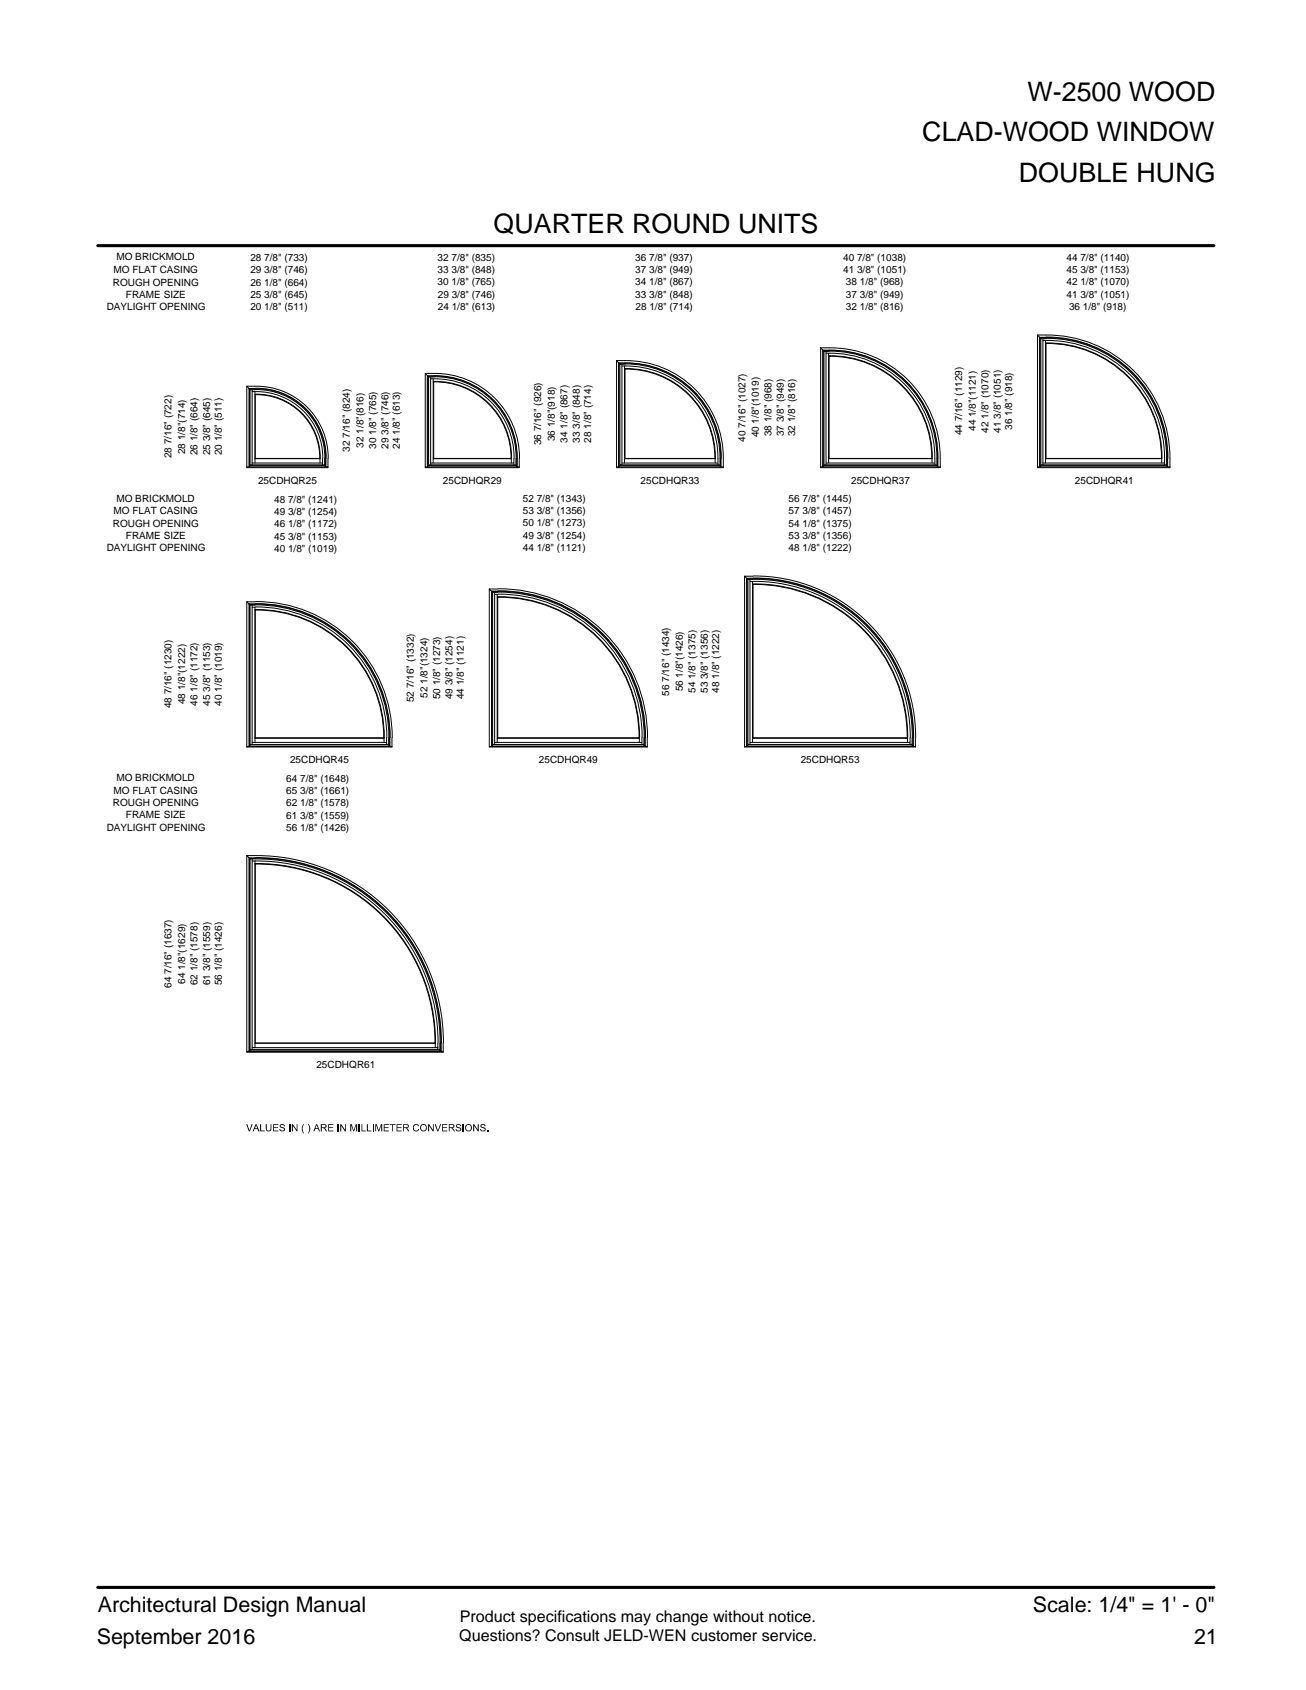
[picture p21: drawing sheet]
<svg xmlns="http://www.w3.org/2000/svg" width="216mm" height="279mm" viewBox="0 0 216 279" stroke-linecap="round" stroke-linejoin="round" font-family="sans-serif">
<defs><g id="words">
<g font-size="4.4">
<text x="169.9" y="16.7">W-2500 WOOD</text>
<text x="152.5" y="23.3">CLAD-WOOD WINDOW</text>
<text x="168.4" y="30.1">DOUBLE HUNG</text>
<text x="81.6" y="38.5">QUARTER ROUND UNITS</text>
</g>
<g font-size="3.5">
<text x="16.2" y="266.5">Architectural Design Manual</text>
<text x="170.8" y="266.5">Scale: 1/4&quot; = 1' - 0&quot;</text>
<text x="16" y="271.8">September 2016</text>
<text x="197.4" y="271.8">21</text>
</g>
<g font-size="2.7">
<text x="76" y="268.2">Product specifications may change without notice.</text>
<text x="75.9" y="271.4">Questions? Consult JELD-WEN customer service.</text>
</g>
<g font-size="1.7">
<text x="18.7" y="47.2">ROUGH OPENING</text>
<text x="18.8" y="45.1">MO FLAT CASING</text>
<text x="19.2" y="43.1">MO BRICKMOLD</text>
<text x="41.4" y="47.2">26 1/8&quot; (664)</text>
<text x="41.4" y="45.1">29 3/8&quot; (746)</text>
<text x="41.4" y="43.1">28 7/8&quot; (733)</text>
<text x="72.3" y="47.2">30 1/8&quot; (765)</text>
<text x="72.3" y="45.1">33 3/8&quot; (848)</text>
<text x="72.3" y="43.1">32 7/8&quot; (835)</text>
<text x="105" y="47.2">34 1/8&quot; (867)</text>
<text x="105" y="45.1">37 3/8&quot; (949)</text>
<text x="105" y="43.1">36 7/8&quot; (937)</text>
<text x="139.4" y="45.1">41 3/8&quot; (1051)</text>
<text x="139.4" y="43.1">40 7/8&quot; (1038)</text>
<text x="139.9" y="47.2">38 1/8&quot; (968)</text>
<text x="176.3" y="47.2">42 1/8&quot; (1070)</text>
<text x="176.3" y="45.1">45 3/8&quot; (1153)</text>
<text x="176.3" y="43.1">44 7/8&quot; (1140)</text>
<text x="17.6" y="51.3">DAYLIGHT OPENING</text>
<text x="20.8" y="49.2">FRAME SIZE</text>
<text x="41.4" y="51.3">20 1/8&quot; (511)</text>
<text x="41.4" y="49.3">25 3/8&quot; (645)</text>
<text x="72.4" y="51.3">24 1/8&quot; (613)</text>
<text x="72.4" y="49.2">29 3/8&quot; (746)</text>
<text x="105" y="49.2">33 3/8&quot; (848)</text>
<text x="105.1" y="51.3">28 1/8&quot; (714)</text>
<text x="139.9" y="51.3">32 1/8&quot; (816)</text>
<text x="139.9" y="49.2">37 3/8&quot; (949)</text>
<text x="176.3" y="49.2">41 3/8&quot; (1051)</text>
<text x="176.7" y="51.3">36 1/8&quot; (918)</text>
<text x="159.1" y="72" transform="rotate(-90 159.1 72)">44 7/16&quot; (1129)</text>
<text x="161.3" y="71.3" transform="rotate(-90 161.3 71.3)">44 1/8&quot;(1121)</text>
<text x="163.4" y="71.5" transform="rotate(-90 163.4 71.5)">42 1/8&quot; (1070)</text>
<text x="165.4" y="71.5" transform="rotate(-90 165.4 71.5)">41 3/8&quot; (1051)</text>
<text x="167.3" y="71" transform="rotate(-90 167.3 71)">36 1/8&quot; (918)</text>
<text x="28.3" y="75.7" transform="rotate(-90 28.3 75.7)">28 7/16&quot; (722)</text>
<text x="30.6" y="75.1" transform="rotate(-90 30.6 75.1)">28 1/8&quot;(714)</text>
<text x="32.7" y="75.3" transform="rotate(-90 32.7 75.3)">26 1/8&quot; (664)</text>
<text x="34.7" y="75.3" transform="rotate(-90 34.7 75.3)">25 3/8&quot; (645)</text>
<text x="36.6" y="75.3" transform="rotate(-90 36.6 75.3)">20 1/8&quot; (511)</text>
<text x="57.9" y="74.7" transform="rotate(-90 57.9 74.7)">32 7/16&quot; (824)</text>
<text x="60.1" y="74" transform="rotate(-90 60.1 74)">32 1/8&quot;(816)</text>
<text x="62.2" y="74.2" transform="rotate(-90 62.2 74.2)">30 1/8&quot; (765)</text>
<text x="64.2" y="74.2" transform="rotate(-90 64.2 74.2)">29 3/8&quot; (746)</text>
<text x="66.1" y="74.2" transform="rotate(-90 66.1 74.2)">24 1/8&quot; (613)</text>
<text x="89.5" y="73.6" transform="rotate(-90 89.5 73.6)">36 7/16&quot; (926)</text>
<text x="91.7" y="73" transform="rotate(-90 91.7 73)">36 1/8&quot;(918)</text>
<text x="93.8" y="73.2" transform="rotate(-90 93.8 73.2)">34 1/8&quot; (867)</text>
<text x="95.8" y="73.2" transform="rotate(-90 95.8 73.2)">33 3/8&quot; (848)</text>
<text x="97.7" y="73.2" transform="rotate(-90 97.7 73.2)">28 1/8&quot; (714)</text>
<text x="123.2" y="73" transform="rotate(-90 123.2 73)">40 7/16&quot; (1027)</text>
<text x="125.5" y="72.3" transform="rotate(-90 125.5 72.3)">40 1/8&quot;(1019)</text>
<text x="127.5" y="72.1" transform="rotate(-90 127.5 72.1)">38 1/8&quot; (968)</text>
<text x="129.6" y="72.1" transform="rotate(-90 129.6 72.1)">37 3/8&quot; (949)</text>
<text x="131.5" y="72.1" transform="rotate(-90 131.5 72.1)">32 1/8&quot; (816)</text>
<text x="19.2" y="82.9">MO BRICKMOLD</text>
<text x="42.7" y="80">25CDHQR25</text>
<text x="45.3" y="83.1">48 7/8&quot; (1241)</text>
<text x="73.2" y="80">25CDHQR29</text>
<text x="86.4" y="83">52 7/8&quot; (1343)</text>
<text x="105.9" y="80">25CDHQR33</text>
<text x="130.4" y="82.9">56 7/8&quot; (1445)</text>
<text x="140.7" y="80">25CDHQR37</text>
<text x="177.7" y="80">25CDHQR41</text>
<text x="18.7" y="87.1">ROUGH OPENING</text>
<text x="18.8" y="85">MO FLAT CASING</text>
<text x="20.8" y="89.1">FRAME SIZE</text>
<text x="45.3" y="89.2">45 3/8&quot; (1153)</text>
<text x="45.3" y="87.1">46 1/8&quot; (1172)</text>
<text x="45.3" y="85.1">49 3/8&quot; (1254)</text>
<text x="86.4" y="89.1">49 3/8&quot; (1254)</text>
<text x="86.4" y="87">50 1/8&quot; (1273)</text>
<text x="86.4" y="85">53 3/8&quot; (1356)</text>
<text x="130.4" y="89.1">53 3/8&quot; (1356)</text>
<text x="130.4" y="87.1">54 1/8&quot; (1375)</text>
<text x="130.4" y="85">57 3/8&quot; (1457)</text>
<text x="17.6" y="91.2">DAYLIGHT OPENING</text>
<text x="45.3" y="91.2">40 1/8&quot; (1019)</text>
<text x="86.4" y="91.1">44 1/8&quot; (1121)</text>
<text x="130.4" y="91.1">48 1/8&quot; (1222)</text>
<text x="28.3" y="117.1" transform="rotate(-90 28.3 117.1)">48 7/16&quot; (1230)</text>
<text x="30.6" y="116.4" transform="rotate(-90 30.6 116.4)">48 1/8&quot;(1222)</text>
<text x="32.7" y="116.6" transform="rotate(-90 32.7 116.6)">46 1/8&quot; (1172)</text>
<text x="34.7" y="116.6" transform="rotate(-90 34.7 116.6)">45 3/8&quot; (1153)</text>
<text x="36.6" y="116.6" transform="rotate(-90 36.6 116.6)">40 1/8&quot; (1019)</text>
<text x="68.4" y="116.1" transform="rotate(-90 68.4 116.1)">52 7/16&quot; (1332)</text>
<text x="70.7" y="115.4" transform="rotate(-90 70.7 115.4)">52 1/8&quot;(1324)</text>
<text x="72.8" y="115.6" transform="rotate(-90 72.8 115.6)">50 1/8&quot; (1273)</text>
<text x="74.8" y="115.6" transform="rotate(-90 74.8 115.6)">49 3/8&quot; (1254)</text>
<text x="76.7" y="115.6" transform="rotate(-90 76.7 115.6)">44 1/8&quot; (1121)</text>
<text x="110.6" y="115" transform="rotate(-90 110.6 115)">56 7/16&quot; (1434)</text>
<text x="112.9" y="114.3" transform="rotate(-90 112.9 114.3)">56 1/8&quot;(1426)</text>
<text x="115" y="114.6" transform="rotate(-90 115 114.6)">54 1/8&quot; (1375)</text>
<text x="117" y="114.6" transform="rotate(-90 117 114.6)">53 3/8&quot; (1356)</text>
<text x="118.9" y="114.5" transform="rotate(-90 118.9 114.5)">48 1/8&quot; (1222)</text>
<text x="18.8" y="131.2">MO FLAT CASING</text>
<text x="19.2" y="129.1">MO BRICKMOLD</text>
<text x="47.3" y="131.2">65 3/8&quot; (1661)</text>
<text x="47.3" y="129.2">64 7/8&quot; (1648)</text>
<text x="47.9" y="126.2">25CDHQR45</text>
<text x="89.1" y="126.2">25CDHQR49</text>
<text x="132.4" y="126.2">25CDHQR53</text>
<text x="17.6" y="137.4">DAYLIGHT OPENING</text>
<text x="18.7" y="133.2">ROUGH OPENING</text>
<text x="20.8" y="135.3">FRAME SIZE</text>
<text x="47.3" y="137.4">56 1/8&quot; (1426)</text>
<text x="47.3" y="135.4">61 3/8&quot; (1559)</text>
<text x="47.3" y="133.3">62 1/8&quot; (1578)</text>
<text x="28.3" y="163.3" transform="rotate(-90 28.3 163.3)">64 7/16&quot; (1637)</text>
<text x="30.6" y="162.7" transform="rotate(-90 30.6 162.7)">64 1/8&quot;(1629)</text>
<text x="32.7" y="162.9" transform="rotate(-90 32.7 162.9)">62 1/8&quot; (1578)</text>
<text x="34.7" y="162.9" transform="rotate(-90 34.7 162.9)">61 3/8&quot; (1559)</text>
<text x="36.6" y="162.9" transform="rotate(-90 36.6 162.9)">56 1/8&quot; (1426)</text>
<text x="52.3" y="176.6">25CDHQR61</text>
</g>
</g></defs>
<g fill="#000">
<path d="M40.7 185.9h.2l.3 1 .4-1h.2l-.5 1.1h-.2zM43 185.9h.2v1h.6v.1h-.8zM43.9 185.9h.2v.6a.32 .32 0 0 0 .3 .4 .32 .32 0 0 0 .3-.4v-.6h.2v.6a.47 .47 0 0 1-.5 .5 .47 .47 0 0 1-.5-.5zM45.2 185.9h.8v.1h-.7v.4h.7v.1h-.7v.4h.7v.1h-.8zM46.3 185.9h.3a.37 .37 0 0 1 .5 .2l-.2 .1a.26 .26 0 0 0-.3-.2 .26 .26 0 0 0-.2 .3l.4 .1a.37 .37 0 0 1 .3 .5 .37 .37 0 0 1-.5 .1l-.4-.2v-.1h.1a.3 .3 0 0 0 .4 .2 .3 .3 0 0 0 .2-.3l-.3-.1a.3 .3 0 0 1-.4-.2 .3 .3 0 0 1 .1-.4zM47.8 185.9h.2v1.1h-.2zM48.2 185.9h.2l.7 .9v-.9h.1v1.1h-.1l-.7-.9v.9h-.2zM50.2 185.9l.1-.1-.3 .9 .3 .7-.2-.1-.2-.4v-.5zM50.9 185.8l.2 .2 .2 .5v.5l-.3 .4-.1-.1 .2-.4v-.6zM54.3 185.9h.8v.1h-.7v.4h.7v.1h-.7v.4h.7v.1h-.8zM55.8 185.9h.2v1.1h-.2zM56.2 185.9h.2l.7 .9v-.9h.1v1.1h-.2l-.6-.9v.9h-.2z"/>
<path d="M57.9 185.9h.3l.3 1 .3-1h.2v1.1h-.1v-1l-.4 1h-.1l-.3-1v1h-.2zM59.3 185.9h.2v1.1h-.2zM59.8 185.9h.1v1h.6v.1h-.7zM60.6 185.9h.2v1h.6v.1h-.8zM61.6 185.9h.2v1.1h-.2zM62 185.9h.3l.3 1 .4-1h.2v1.1h-.2v-1l-.3 1h-.1l-.4-1v1h-.2zM63.4 185.9h.9v.1h-.7v.4h.6v.1h-.6v.4h.7v.1h-.9zM64.4 185.9h1v.1h-.4v1h-.2v-1h-.4zM65.6 185.9h.8v.1h-.7v.4h.7v.1h-.7v.4h.7v.1h-.8zM68.4 186l.5-.2 .3 .2 .1 .2h-.2a.4 .4 0 0 0-.5-.1 .4 .4 0 0 0-.2 .5l.2 .2a.35 .35 0 0 0 .3 .1 .35 .35 0 0 0 .3-.3l.1 .1-.2 .3h-.6l-.2-.3zM70.8 185.9h.1l.7 .9v-.9h.1v1.1h-.2l-.6-.9v.9h-.1zM71.9 185.9h.1l.4 1 .4-1h.1l-.4 1.1h-.2z"/>
<path d="M73.1 185.9h.8v.1h-.7v.4h.7v.1h-.7v.4h.7v.1h-.8zM75.4 185.9l.3-.1 .3 .1 .2 .2-.1 .1a.28 .28 0 0 0-.3-.2 .28 .28 0 0 0-.3 .2l.5 .2a.36 .36 0 0 1 .2 .5 .36 .36 0 0 1-.5 .1l-.4-.2v-.1h.2a.3 .3 0 0 0 .3 .2 .3 .3 0 0 0 .3-.3l-.4-.1a.34 .34 0 0 1-.3-.2 .34 .34 0 0 1 0-.4zM76.5 185.9h.2v1.1h-.2zM78.2 185.9h.2l.6 .9v-.9h.1v1.1h-.1l-.6-.9v.9h-.2zM79.4 186l.4-.2 .2 .1 .2 .1v.2h-.1a.25 .25 0 0 0-.3-.3 .25 .25 0 0 0-.1 .4l.2 .1a.38 .38 0 0 1 .4 .5 .38 .38 0 0 1-.6 .1l-.3-.1v-.2h.1l.2 .2a.25 .25 0 0 0 .3 0 .25 .25 0 0 0 .1-.3 .25 .25 0 0 0-.3-.1 .38 .38 0 0 1-.4-.5zM80.5 186.9h.2v.1h-.2z"/>
<path d="M42.2 185.9h.2l.5 1.1h-.2l-.1-.3h-.5l-.2 .3h-.1zM42.3 186l-.2 .5h.4z"/>
<path d="M52.3 185.9h.1l.5 1.1h-.2l-.1-.3h-.5l-.1 .3h-.2zM52.4 186l-.3 .5h.5z"/>
<path d="M53 185.9h.6a.33 .33 0 0 1 .4 .2 .33 .33 0 0 1-.3 .4l.4 .5h-.2l-.2-.3-.3-.2h-.2v.5h-.2zM53.2 186v.4h.3a.2 .2 0 0 0 .3-.2 .2 .2 0 0 0-.2-.2z"/>
<path d="M66.7 185.9h.7l.1 .1v.4l-.2 .1 .4 .5h-.2l-.3-.5h-.2h-.2v.5h-.1zM66.8 186v.4h.3a.21 .21 0 0 0 .3-.2 .21 .21 0 0 0-.2-.2z"/>
<path d="M69.5 186.5a.59 .59 0 0 1 1.1 0 .59 .59 0 0 1-1.1 0zM69.8 186l-.2 .4a.43 .43 0 0 0 .5 .5 .43 .43 0 0 0 .2-.7 .39 .39 0 0 0-.5-.2z"/>
<path d="M74.2 185.9h.7l.2 .1v.4l-.3 .1 .4 .5h-.2l-.3-.5h-.2h-.2v.5h-.1zM74.3 186v.4h.4a.21 .21 0 0 0 .3-.2 .21 .21 0 0 0-.3-.2z"/>
<path d="M77 186l.1-.1a.59 .59 0 0 1 .9 .4 .59 .59 0 0 1-.7 .7 .59 .59 0 0 1-.3-.9zM77.2 186l-.2 .3 .1 .4a.45 .45 0 0 0 .8-.2 .45 .45 0 0 0-.7-.5z"/>
</g>
<g fill="none" stroke="#000" stroke-width=".17">
<path d="M101.9 59.6a16.2 16.2 0 0 1 17.7 16.2M101.9 59.6v17.7h17.7v-1.5M101.9 59.6l.6 .6M135.7 57.5a18.3 18.3 0 0 1 19.7 18.3M135.7 57.5v19.8h19.7v-1.5M135.7 57.5l.5 .6M136.2 58.1v18.9h-.1M136.2 58.1h.9M136.6 58.4a17.3 17.3 0 0 1 17.9 17.4M136.6 58.1v18.7M137 58.4v18.2M137.1 57.9a17.8 17.8 0 0 1 17.9 17.9"/>
<path d="M137.1 58h-1v19.1h-.1M137.1 58.9v16.9M137.1 58.9h-.1h.1M137.1 58.9a16.8 16.8 0 0 1 16.9 16.9M137.1 58.1a17.6 17.6 0 0 1 17.8 17.7M137.1 58.8a16.9 16.9 0 0 1 17 17M171.5 55.4a20.4 20.4 0 0 1 21.9 20.4M171.5 55.4v21.9h21.9v-1.5M171.5 55.4l.6 .6M172.1 56v21h-.2M172.1 56h.8M172.4 56.3a19.4 19.4 0 0 1 20.1 19.5"/>
<path d="M172.4 56v20.8M172.8 56.3v20.3M172.9 55.8a19.9 19.9 0 0 1 20.1 20M172.9 55.9h-1v21.2M172.9 55.8h-1v21.4M172.9 56.8v19M172.9 56.7h-.1l.1 .1M172.9 56.8a18.9 18.9 0 0 1 19.1 19M172.9 55.7a20 20 0 0 1 20.2 20.1M172.9 55.9a19.7 19.7 0 0 1 20 19.9M172.9 56.7a19 19 0 0 1 19.2 19.1M40.8 63.9v13.4h13.4v-1.5"/>
<path d="M40.8 77.2h13.4M40.8 63.9h1.4M40.8 63.9l.5 .5M41.3 64.4v12.6h-.1M41.3 76.8h12.4M41.3 77h12.4M41.3 64.4h.9M41.7 64.4v12.4M41.7 76.6h11.6M41.7 64.7h.5M42.1 64.7v11.9M42.1 75.8h10.8z"/>
<path d="M42.2 64.2h-1v13M42.2 64.3h-1v12.8M42.2 65.2v10.6M42.2 65.2a10.5 10.5 0 0 1 10.7 10.6M42.2 64.2a11.5 11.5 0 0 1 11.7 11.6M42.2 63.9a11.8 11.8 0 0 1 12.1 11.9M42.2 64.4a11.3 11.3 0 0 1 11.5 11.4M42.2 64.3a11.4 11.4 0 0 1 11.6 11.5M42.2 65.3a10.4 10.4 0 0 1 10.7 10.5M42.2 64.7a10.9 10.9 0 0 1 11.2 11.1M52.9 75.8v.8M53.3 75.8v1"/>
<path d="M53.7 75.8v1.2h.1M53.8 75.8v1.3h.1M53.9 75.8v1.4M70.3 77.2h15.5M70.3 61.7v15.6h15.5v-1.5M70.3 61.7h1.4M70.3 61.7l.6 .6M70.9 76.8h14.4M70.9 77h14.4M70.9 62.3h.8M70.9 62.3v14.7h-.2M71.2 76.6h13.7"/>
<path d="M71.2 62.6h.5M71.2 62.3v14.5M71.6 75.8h12.9zM71.6 62.6v14M71.7 62.1h-1.1v15.1M71.7 62.2h-1v14.9h-.1M71.7 63.1h-.1h.1v12.7M71.7 61.7a13.9 13.9 0 0 1 14.2 14.1M71.7 62.2a13.5 13.5 0 0 1 13.8 13.6M71.7 62.6a13.1 13.1 0 0 1 13.3 13.2M71.7 63a12.6 12.6 0 0 1 12.9 12.8M71.7 63.1a12.6 12.6 0 0 1 12.8 12.7"/>
<path d="M71.7 62.3a13.4 13.4 0 0 1 13.6 13.5M71.7 62.1a13.6 13.6 0 0 1 13.8 13.7M84.5 75.8v.8M84.9 75.8v1M85.3 75.8v1.2h.1M85.4 75.8v1.3h.1M85.5 75.8v1.4M101.9 77.2h17.7M102.5 76.8h16.5M102.5 77h16.5M102.5 60.2v16.8h-.2M102.5 60.2h.8"/>
<path d="M102.8 60.5a15.2 15.2 0 0 1 15.9 15.3M102.8 76.6h15.9M102.8 60.2v16.6M103.2 75.8h15zM103.2 60.5v16.1M103.3 60.1h-1v17M103.3 61v14.8M103.3 61h-.1h.1M103.3 61a14.7 14.7 0 0 1 14.9 14.8M103.3 60.9a14.8 14.8 0 0 1 15 14.9M103.3 60a15.6 15.6 0 0 1 15.9 15.8M103.3 60.2a15.5 15.5 0 0 1 15.7 15.6"/>
<path d="M118.2 75.8v.8M118.7 75.8v1M119 75.8v1.2h.1M119.1 75.8v1.3h.1M119.2 75.8v1.4M119.2 75.8a15.8 15.8 0 0 0-16.9-15.8v17.2M135.7 77.2h19.7M136.2 76.8h18.7M136.2 77h18.7M136.6 76.6h17.9M137 75.8h17.1zM154.1 75.8v.8"/>
<path d="M154.5 75.8v1M154.9 75.8v1.2h.1M155 75.8v1.3h.1M155.1 75.8a17.9 17.9 0 0 0-19.1-17.9v19.3M155.1 75.8v1.4M171.5 77.2h21.9M172.1 76.8h20.8M172.1 77h20.8M172.4 76.6h20.1M172.8 75.8h19.3zM192.1 75.8v.8M192.5 75.8v1"/>
<path d="M192.9 75.8v1.2M192.9 75.8v1.3h.1M193 75.8v1.4M40.8 99.5v24h24v-1.5M40.8 99.5h1.4M40.8 99.5l.5 .5M42.2 99.8h-1v23.6M42.2 99.9h-1v23.4M42.2 99.8a22.1 22.1 0 0 1 22.3 22.1M42.2 99.9a22 22 0 0 1 22.2 22M42.2 99.5a22.4 22.4 0 0 1 22.6 22.5M80.9 97.4v26.1h26.1v-1.5"/>
<path d="M80.9 97.4h1.4M80.9 97.4l.5 .5M81.4 97.9v25.3h-.1M81.4 97.9h.9M81.8 97.9v25.2M81.8 98.3h.5M82.2 98.3v24.4M82.3 97.7h-1v25.7M82.3 97.8h-1v25.5M82.3 98.7h-.1l.1 .1v23.2M82.3 97.9a24 24 0 0 1 24.2 24M82.3 98.7a23.1 23.1 0 0 1 23.3 23.3"/>
<path d="M82.3 97.3a24.5 24.5 0 0 1 24.7 24.6M82.3 98.2a23.6 23.6 0 0 1 23.9 23.7M82.3 97.7a24.2 24.2 0 0 1 24.4 24.2M82.3 97.8a24.1 24.1 0 0 1 24.3 24.1M82.3 98.7a23.2 23.2 0 0 1 23.4 23.2M123.1 95.3v28.2h28.2v-1.5M123.1 95.3h1.4M123.1 95.3l.5 .5M123.6 95.8v27.4h-.1M123.6 95.8h.9M124 95.8v27.3M124 96.2h.5"/>
<path d="M124.4 96.2v26.5M124.5 95.6h-1.1v27.8M124.5 95.7h-1v27.6h-.1M124.5 96.6h-.1l.1 .1v25.3M124.5 96.6a25.3 25.3 0 0 1 25.5 25.4M124.5 95.6a26.2 26.2 0 0 1 26.4 26.3M124.5 96.1a25.8 25.8 0 0 1 26 25.8M124.5 95.8a26.1 26.1 0 0 1 26.3 26.1M124.5 96.5a25.3 25.3 0 0 1 25.6 25.4M124.5 95.6a26.3 26.3 0 0 1 26.5 26.3M124.5 95.2a26.6 26.6 0 0 1 26.9 26.7M41.3 100v23.2h-.1"/>
<path d="M41.3 100h.9M41.7 100v23.1M41.7 100.4h.5M42.1 100.4v22.3M42.2 100.8v21.2M42.2 100a21.9 21.9 0 0 1 22.1 22M42.2 100.8a21.1 21.1 0 0 1 21.3 21.1M42.2 100.3a21.5 21.5 0 0 1 21.8 21.6M42.2 100.9a21 21 0 0 1 21.2 21M40.8 123.4h24M41.3 123.1h22.9M41.3 123.2h22.9"/>
<path d="M41.7 122.7h22.2M42.2 122h21.2l.1 .1h-21.4zM63.5 122v.7M63.9 122v1.1M64.2 122v1.2h.2M64.4 122v1.3h.1M64.5 122v1.4M80.9 123.4h26.1M81.4 123.1h25.1M81.4 123.2h25.1M81.8 122.7h24.3M82.2 122.1l.1-.1h23.3l.1 .1z"/>
<path d="M105.7 122v.7M106.1 122v1.1M106.5 122v1.2h.1M106.6 122v1.3h.1M106.7 122v1.4M123.1 123.4h28.2M123.6 123.1h27.2M123.6 123.2h27.2M124 122.7h26.4M124.4 122.1l.1-.1h25.4l.1 .1zM150 122v.7M150.4 122v1.1"/>
<path d="M150.8 122v1.2h.1M150.9 122v1.3h.1M151 122v1.4M40.8 141.4v32.6h32.5v-1.6M40.8 141.4h1.4M40.8 141.4l.5 .6M41.3 142v31.7h-.1M41.3 142h.9M41.7 142v31.5M41.7 142.3h.5M42.1 142.3v30.9M42.2 141.8h-1v32"/>
<path d="M42.2 141.9h-1v31.9M42.2 142.8v29.6M42.2 141.8a30.5 30.5 0 0 1 30.8 30.6M42.2 142.8a29.6 29.6 0 0 1 29.8 29.6M42.2 141.9a30.5 30.5 0 0 1 30.7 30.5M42.2 142.3a30 30 0 0 1 30.2 30.1M42.2 141.5a30.9 30.9 0 0 1 31.1 30.9M42.2 142.8a29.5 29.5 0 0 1 29.7 29.6M42.2 142a30.3 30.3 0 0 1 30.6 30.4M40.8 173.8h32.5M41.3 173.5h31.4M41.3 173.6h31.4"/>
<path d="M41.7 173.2h30.7M42.1 172.5h29.9zM72 172.4v.8M72.4 172.4v1.1M72.7 172.4v1.3h.1M72.8 172.4v1.4h.1M72.9 172.4v1.4"/>
</g>
<path d="M16.2 40.6h184.5M16.2 262.4h184.5" fill="none" stroke="#000" stroke-width=".51"/>
<use href="#words"/>
</svg>
